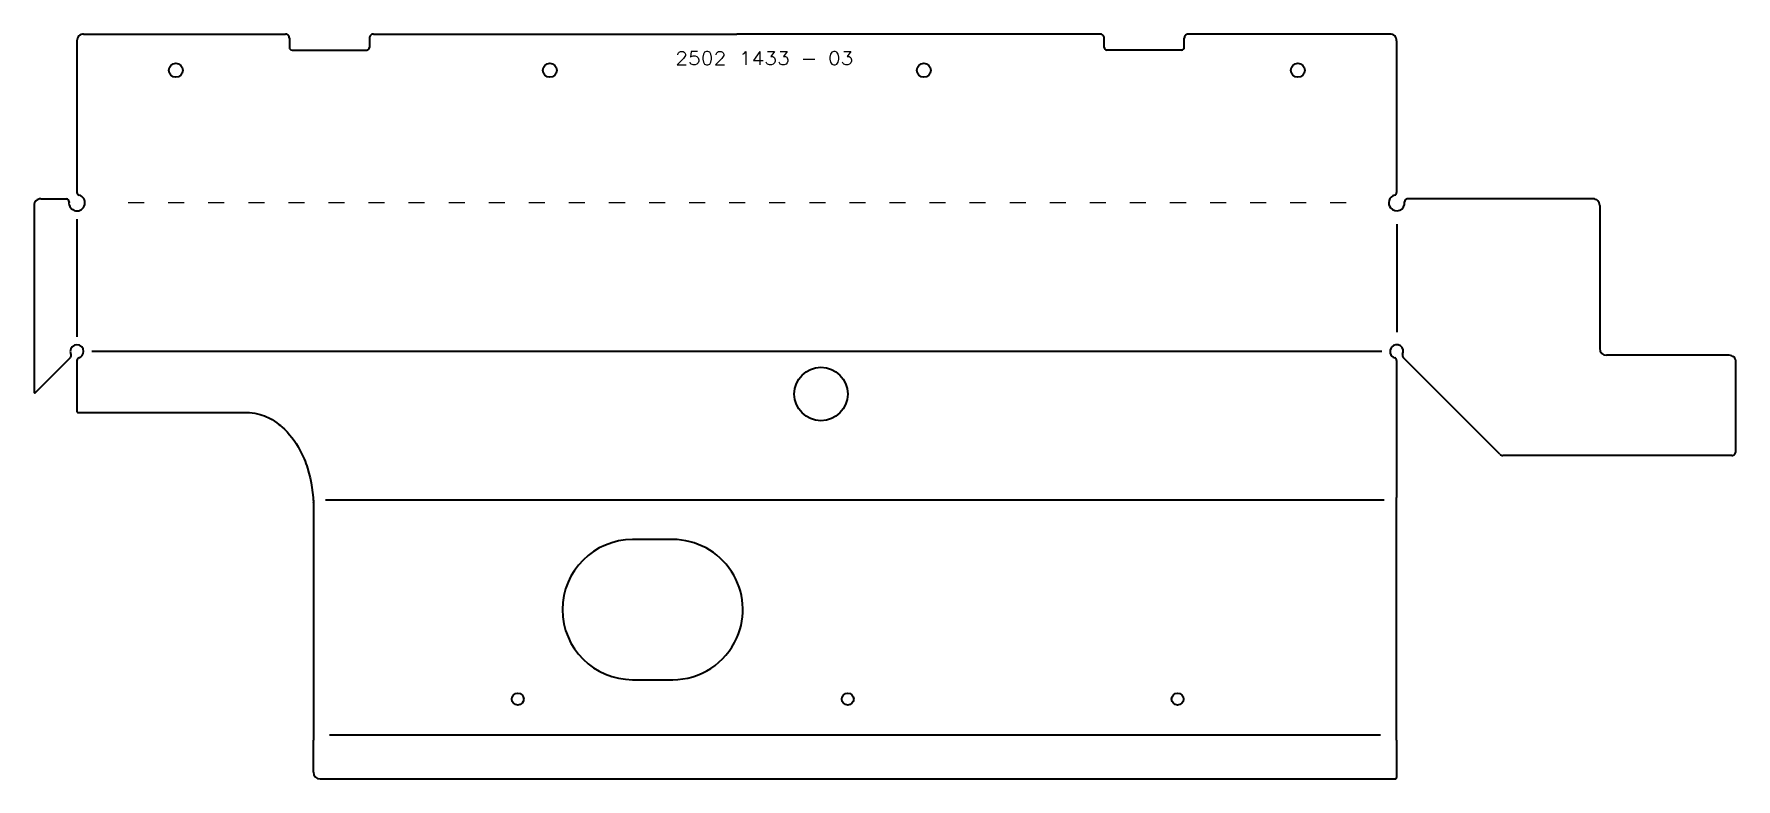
# Model space of a CAD drawing. Extents: x 5 to 2705, y 5 to 648.
# Drawn here: x 1431 to 2705, y 90 to 648 of the extents above; entities that cross this region are included whole.
import ezdxf

# ---------------------------------------------------------------- set-up
doc = ezdxf.new("R2010")
doc.units = 0
doc.linetypes.add('DASHSPACE', pattern=[30, 12, -18])

msp = doc.modelspace()

# ---------------------------------------------------------------- linework, layer by layer
at = {"color": 7, "lineweight": 35}
for p, q in [((1462.941406, 643.058594), (1462.941406, 529.320557)), ((1467.941406, 648.058594), (1618.941406, 648.058594)), ((1621.941406, 645.058594), (1621.941406, 638.058594)), ((1681.941406, 645.058594), (1681.941406, 638.058594)), ((1684.941406, 648.058594), (1956.941406, 648.058594)), ((2228.941406, 648.058594), (1956.941406, 648.058594)), ((2231.941406, 638.058594), (2231.941406, 645.058594)), ((2291.941406, 638.058594), (2291.941406, 645.058594)), ((2445.941406, 648.058594), (2294.941406, 648.058594)), ((2450.941406, 643.058594), (2450.941406, 529.320557)), ((1623.941406, 636.058594), (1679.941406, 636.058594)), ((2289.941406, 636.058594), (2233.941406, 636.058594)), ((1435.797363, 524.566162), (1454.991333, 524.566162)), ((2597.964111, 524.566162), (2458.891357, 524.566162)), ((1430.797363, 519.566162), (1430.797363, 379.690918)), ((2602.964111, 519.566162), (2602.964111, 412.362549)), ((1431.650879, 379.337402), (1458.069702, 405.756104)), ((1462.941406, 403.568848), (1462.941406, 365.015381)), ((2450.941406, 403.568848), (2450.941406, 300.864136)), ((2528.269531, 333.299805), (2455.813232, 405.756104)), ((2699.964111, 407.362549), (2607.964111, 407.362549)), ((2704.964111, 335.5625), (2704.964111, 402.362549)), ((1463.441406, 364.515381), (1589.941406, 364.515381)), ((2701.76416, 332.362549), (2530.532227, 332.362549)), ((1639.941406, 296.869385), (1639.941406, 126.669434)), ((2450.941406, 297.052734), (2450.941406, 300.864136)), ((2450.941406, 126.669434), (2450.941406, 297.052734)), ((1908.941406, 269.369385), (1878.941406, 269.369385)), ((1878.941406, 164.369385), (1908.941406, 164.369385)), ((1639.941406, 126.669434), (1639.941406, 119.046631)), ((1639.941406, 94.979858), (1639.941406, 119.046631)), ((2450.941406, 119.046631), (2450.941406, 126.669434)), ((2450.941406, 119.046631), (2450.941406, 90.979858)), ((1644.941406, 89.979858), (1956.941406, 89.979858)), ((1956.941406, 89.979858), (2449.941406, 89.979858))]:
    msp.add_line(p, q, dxfattribs=at)
at = {"color": 120, "linetype": 'DASHSPACE', "lineweight": 13}
msp.add_line((2413.245605, 521.577637), (1500.637207, 521.577637), dxfattribs=at)
at = {"color": 3, "lineweight": 35}
for p, q in [((1462.930054, 509.367432), (1462.930054, 421.086182)), ((2450.952637, 505.700439), (2450.952637, 424.75293)), ((2439.913574, 410.273438), (1473.969238, 410.273438)), ((2441.567627, 298.958374), (1649.06543, 298.958374)), ((2438.817383, 122.858032), (1652.06543, 122.858032))]:
    msp.add_line(p, q, dxfattribs=at)
at = {"color": 2, "lineweight": 13}
for points in [[(1912.846191, 632.560913), (1912.846191, 633.037109), (1913.322388, 633.989502), (1913.798584, 634.465698), (1914.750977, 634.941895), (1916.65564, 634.941895), (1917.608032, 634.465698), (1918.084229, 633.989502), (1918.560425, 633.037109), (1918.560425, 632.084778), (1918.084229, 631.132385), (1917.131836, 629.703796), (1912.369995, 624.941895), (1919.036621, 624.941895)], [(1927.608032, 634.941895), (1922.846191, 634.941895), (1922.369995, 630.656189), (1922.846191, 631.132385), (1924.27478, 631.608582), (1925.703369, 631.608582), (1927.131836, 631.132385), (1928.084229, 630.179993), (1928.560425, 628.751404), (1928.560425, 627.799011), (1928.084229, 626.370483), (1927.131836, 625.418091), (1925.703369, 624.941895), (1924.27478, 624.941895), (1922.846191, 625.418091), (1922.369995, 625.894287), (1921.893799, 626.84668)], [(1941.417603, 632.560913), (1941.417603, 633.037109), (1941.893799, 633.989502), (1942.369995, 634.465698), (1943.322388, 634.941895), (1945.227173, 634.941895), (1946.179443, 634.465698), (1946.65564, 633.989502), (1947.131836, 633.037109), (1947.131836, 632.084778), (1946.65564, 631.132385), (1945.703369, 629.703796), (1940.941406, 624.941895), (1947.608032, 624.941895)], [(1961.417603, 633.037109), (1962.369995, 633.513306), (1963.798584, 634.941895), (1963.798584, 624.941895)], [(1974.27478, 634.941895), (1969.512817, 628.275208), (1976.655762, 628.275208)], [(1974.27478, 634.941895), (1974.27478, 624.941895)], [(1979.989014, 634.941895), (1985.227173, 634.941895), (1982.369995, 631.132385), (1983.798584, 631.132385), (1984.750977, 630.656189), (1985.227173, 630.179993), (1985.703369, 628.751404), (1985.703369, 627.799011), (1985.227173, 626.370483), (1984.27478, 625.418091), (1982.846191, 624.941895), (1981.417603, 624.941895), (1979.989014, 625.418091), (1979.512817, 625.894287), (1979.036621, 626.84668)], [(1989.512817, 634.941895), (1994.750977, 634.941895), (1991.893799, 631.132385), (1993.322388, 631.132385), (1994.27478, 630.656189), (1994.750977, 630.179993), (1995.227173, 628.751404), (1995.227173, 627.799011), (1994.750977, 626.370483), (1993.798584, 625.418091), (1992.369995, 624.941895), (1990.941406, 624.941895), (1989.512817, 625.418091), (1989.036621, 625.894287), (1988.560425, 626.84668)], [(2006.655762, 629.2276), (2015.227173, 629.2276)], [(2037.131836, 634.941895), (2042.369995, 634.941895), (2039.512817, 631.132385), (2040.941406, 631.132385), (2041.893799, 630.656189), (2042.369995, 630.179993), (2042.846191, 628.751404), (2042.846191, 627.799011), (2042.369995, 626.370483), (2041.417603, 625.418091), (2039.989014, 624.941895), (2038.560425, 624.941895), (2037.131836, 625.418091), (2036.655762, 625.894287), (2036.179565, 626.84668)]]:
    msp.add_lwpolyline(points, dxfattribs=at)
for points in [[(1934.27478, 634.941895), (1932.846191, 634.465698), (1931.893799, 633.037109), (1931.417603, 630.656189), (1931.417603, 629.2276), (1931.893799, 626.84668), (1932.846191, 625.418091), (1934.27478, 624.941895), (1935.227173, 624.941895), (1936.65564, 625.418091), (1937.608032, 626.84668), (1938.084229, 629.2276), (1938.084229, 630.656189), (1937.608032, 633.037109), (1936.65564, 634.465698), (1935.227173, 634.941895)], [(2029.512817, 634.941895), (2028.084229, 634.465698), (2027.131958, 633.037109), (2026.655762, 630.656189), (2026.655762, 629.2276), (2027.131958, 626.84668), (2028.084229, 625.418091), (2029.512817, 624.941895), (2030.46521, 624.941895), (2031.893799, 625.418091), (2032.846191, 626.84668), (2033.322388, 629.2276), (2033.322388, 630.656189), (2032.846191, 633.037109), (2031.893799, 634.465698), (2030.46521, 634.941895)]]:
    msp.add_lwpolyline(points, close=True, dxfattribs=at)
at = {"color": 7, "lineweight": 35}
for points in [[(1589.941406, 364.515381), (1591.985962, 364.456299), (1594.02356, 364.279541), (1596.047363, 363.986328), (1598.051147, 363.579102), (1600.029297, 363.061279), (1601.654419, 362.547852), (1603.255127, 361.962646), (1604.829102, 361.30835), (1605.990601, 360.773926), (1607.134888, 360.203369), (1608.97644, 359.190918), (1610.766846, 358.090088), (1612.50415, 356.906738), (1614.186523, 355.64624), (1615.276855, 354.765625), (1616.342041, 353.854736), (1618.396118, 351.948242), (1620.347778, 349.937744), (1622.159424, 347.878906), (1623.87439, 345.738525), (1625.493774, 343.524658), (1627.018921, 341.244385), (1628.451172, 338.904541), (1629.299805, 337.414795), (1630.113159, 335.905518), (1631.635254, 332.833496), (1633.020996, 329.697754), (1633.710205, 327.989502), (1634.361328, 326.266113), (1634.984863, 324.499756), (1635.569824, 322.720215), (1636.617554, 319.155762), (1637.518066, 315.551392), (1638.273926, 311.913818), (1638.887085, 308.249512), (1639.359131, 304.564453), (1639.69165, 300.864136)], [(1639.69165, 300.864136), (1639.847656, 299.172241), (1639.903564, 298.325562), (1639.94104, 297.052734)]]:
    msp.add_lwpolyline(points, dxfattribs=at)
for centre, radius in [((1536.941406, 620.865967), 5.25), ((1816.941406, 620.865967), 5.25), ((2096.941406, 620.865967), 5.25), ((2376.941406, 620.865967), 5.25), ((2019.941406, 378.36792), 20), ((1792.941406, 149.869385), 4.5), ((2039.941406, 149.869385), 4.5), ((2286.941406, 149.869385), 4.5)]:
    msp.add_circle(centre, radius, dxfattribs=at)
for centre, radius, start, end in [((1467.941406, 643.058594), 5, 90.000003, 180.000005), ((1618.941406, 645.058594), 3, 0, 90.000003), ((1623.941406, 638.058594), 2, 180.000005, 269.999997), ((1679.941406, 638.058594), 2, 269.999997, 360), ((1684.941406, 645.058594), 3, 90.000003, 180.000005), ((2228.941406, 645.058594), 3, 0, 90.000003), ((2233.941406, 638.058594), 2, 180.000005, 269.999997), ((2289.941406, 638.058594), 2, 269.999997, 360), ((2294.941406, 645.058594), 3, 90.000003, 180.000005), ((2445.941406, 643.058594), 5, 0, 90.000003), ((1435.797363, 519.566162), 5, 90.000003, 180.000005), ((1454.991333, 522.566162), 2, 352.901212, 90.000003), ((1462.930054, 521.577637), 6, 172.901212, 75.438469), ((1464.941406, 529.320557), 2, 180.000005, 255.438471), ((2450.952637, 521.577637), 6, 104.561529, 219.436756), ((2448.941406, 529.320557), 2, 284.561531, 360), ((2458.891357, 522.566162), 2, 90.000003, 187.098788), ((2597.964111, 519.566162), 5, 0, 90.000003), ((2450.952637, 521.577637), 6, 219.436756, 7.098788), ((1462.930054, 410.273438), 5, 0, 179.999995), ((1462.930054, 410.273438), 5, 180.000005, 206.315006), ((1456.655518, 407.17041), 2, 314.999999, 26.315013), ((1462.930054, 410.273438), 5, 286.698567, 0), ((2450.952637, 410.273438), 5, 139.664828, 253.301428), ((2450.952637, 410.273438), 5, 333.684987, 139.664828), ((2457.227295, 407.17041), 2, 153.684994, 225), ((2607.964111, 412.362549), 5, 180.000005, 269.999997), ((1464.941406, 403.568848), 2, 106.698572, 180.000005), ((2448.941406, 403.568848), 2, 0, 73.301433), ((2699.964111, 402.362549), 5, 0, 90.000003), ((1431.297363, 379.690918), 0.5, 180.000005, 314.999999), ((1463.441406, 365.015381), 0.5, 180.000005, 269.999997), ((2530.532227, 335.5625), 3.2, 225, 269.999997), ((2701.76416, 335.5625), 3.2, 269.999997, 360), ((1589.941406, 296.869385), 50, 0, 0.210102), ((1878.941406, 216.869385), 52.5, 90.000003, 269.999997), ((1908.941406, 216.869385), 52.5, 336.104491, 90.000003), ((1908.941406, 216.869385), 52.5, 269.999997, 336.104491), ((1644.941406, 94.979858), 5, 180.000005, 269.999997), ((2449.941406, 90.979858), 1, 269.999997, 360)]:
    msp.add_arc(centre, radius, start, end, dxfattribs=at)

doc.saveas('drawing.dxf')
